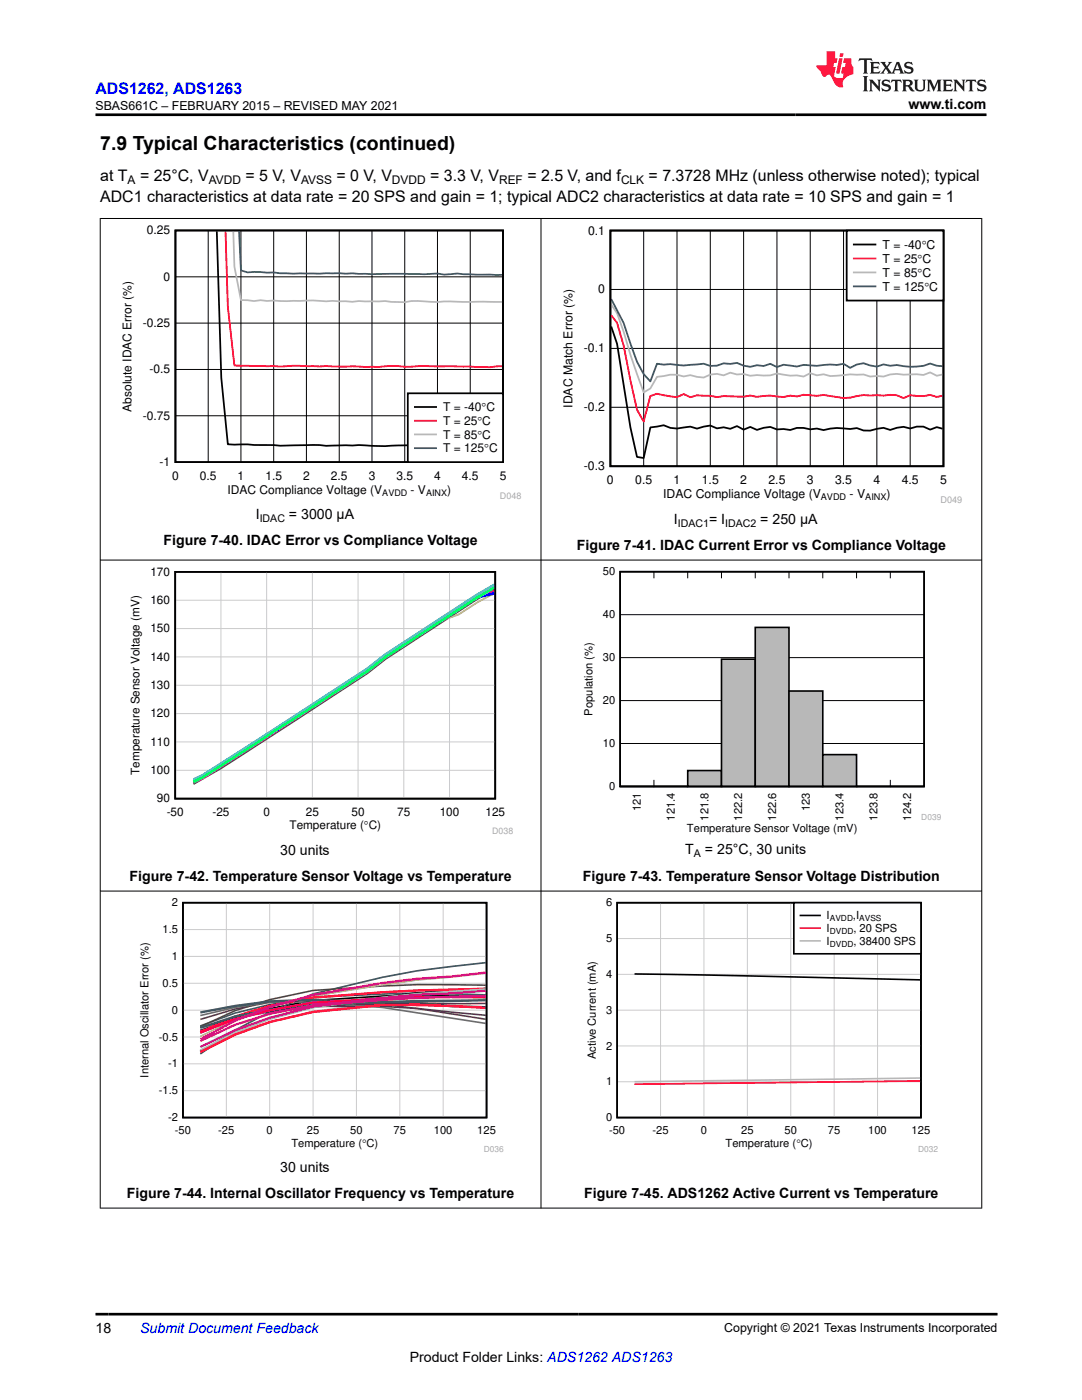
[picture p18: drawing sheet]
<svg xmlns="http://www.w3.org/2000/svg" width="216mm" height="279mm" viewBox="0 0 216 279" stroke-linecap="round" stroke-linejoin="round" font-family="sans-serif">
<defs><g id="words">
<text font-size="3.9" x="20" y="29.9">7.9 Typical Characteristics (continued)</text>
<text font-size="3.2" fill="#00f" x="19" y="18.7">ADS1262, ADS1263</text>
<g font-size="3.2">
<text x="20" y="36.1">at T</text>
<text x="20" y="40.3">ADC1 characteristics at data rate = 20 SPS and gain = 1; typical ADC2 characteristics at data rate = 10 SPS and gain = 1</text>
<text x="27.9" y="36.1">= 25°C, V</text>
<text x="49" y="36.1">= 5 V, V</text>
<text x="67.1" y="36.1">= 0 V, V</text>
<text x="85.8" y="36.1">= 3.3 V, V</text>
<text x="105.2" y="36.1">= 2.5 V, and f</text>
<text x="129.4" y="36.1">= 7.3728 MHz (unless otherwise noted); typical</text>
</g>
<g font-size="2.8">
<text x="181.3" y="21.8">www.ti.com</text>
<text x="51" y="103.6">I</text>
<text x="57.7" y="103.6">= 3000 μA</text>
<text x="134.5" y="104.6">I</text>
<text x="141.5" y="104.6">= I</text>
<text x="151.7" y="104.6">= 250 μA</text>
<text x="32.6" y="108.8">Figure 7-40. IDAC Error vs Compliance Voltage</text>
<text x="115.1" y="109.8">Figure 7-41. IDAC Current Error vs Compliance Voltage</text>
<text x="55.9" y="170.6">30 units</text>
<text x="136.7" y="170.5">T</text>
<text x="140.7" y="170.5">= 25°C, 30 units</text>
<text x="25.9" y="175.8">Figure 7-42. Temperature Sensor Voltage vs Temperature</text>
<text x="116.3" y="175.7">Figure 7-43. Temperature Sensor Voltage Distribution</text>
<text x="55.9" y="233.9">30 units</text>
<text x="25.3" y="239.1">Figure 7-44. Internal Oscillator Frequency vs Temperature</text>
<text x="116.6" y="239.1">Figure 7-45. ADS1262 Active Current vs Temperature</text>
<text x="19" y="266.1">18</text>
<text x="81.8" y="271.7">Product Folder Links: ADS1262 ADS1263</text>
</g>
<text font-size="2.8" fill="#00f" x="28" y="266.1">Submit Document Feedback</text>
<g font-size="2.5">
<text x="19.1" y="21.9">SBAS661C – FEBRUARY 2015 – REVISED MAY 2021</text>
<text x="144.5" y="265.8">Copyright © 2021 Texas Instruments Incorporated</text>
</g>
<g font-size="2.4">
<text x="25.5" y="36.7">A</text>
<text x="41.7" y="36.7">AVDD</text>
<text x="60.1" y="36.7">AVSS</text>
<text x="78.2" y="36.7">DVDD</text>
<text x="99.6" y="36.7">REF</text>
<text x="123.9" y="36.7">CLK</text>
<text x="29.3" y="46.8">0.25</text>
<text x="117.3" y="46.8">0.1</text>
<text x="176.1" y="49.7">T = -40qC</text>
<text x="176.1" y="52.5">T = 25qC</text>
<text x="32.6" y="56">0</text>
<text x="119.4" y="58.6">0</text>
<text x="176.1" y="55.2">T = 85qC</text>
<text x="176.1" y="58">T = 125qC</text>
<text x="28.5" y="65.3">-0.25</text>
<text x="116.5" y="70.3">-0.1</text>
<text x="29.8" y="74.5">-0.5</text>
<text x="26.3" y="82.2" transform="rotate(-90 26.3 82.2)">Absolute IDAC Error (%)</text>
<text x="28.5" y="83.8">-0.75</text>
<text x="88.4" y="82.1">T = -40qC</text>
<text x="114.3" y="81.4" transform="rotate(-90 114.3 81.4)">IDAC Match Error (%)</text>
<text x="116.5" y="82.1">-0.2</text>
<text x="88.4" y="84.8">T = 25qC</text>
<text x="88.4" y="87.6">T = 85qC</text>
<text x="31.8" y="93">-1</text>
<text x="34.3" y="95.7">0</text>
<text x="39.9" y="95.7">0.5</text>
<text x="47.4" y="95.7">1</text>
<text x="52.9" y="95.7">1.5</text>
<text x="60.5" y="95.7">2</text>
<text x="66" y="95.7">2.5</text>
<text x="73.6" y="95.7">3</text>
<text x="79.1" y="95.7">3.5</text>
<text x="86.6" y="95.7">4</text>
<text x="88.4" y="90.3">T = 125qC</text>
<text x="92.2" y="95.7">4.5</text>
<text x="99.7" y="95.7">5</text>
<text x="116.5" y="93.8">-0.3</text>
<text x="45.4" y="98.5">IDAC Compliance Voltage (V</text>
<text x="81.9" y="98.5">- V</text>
<text x="89.2" y="98.5">)</text>
<text x="121.1" y="96.6">0</text>
<text x="126.8" y="96.6">0.5</text>
<text x="132.3" y="99.4">IDAC Compliance Voltage (V</text>
<text x="134.4" y="96.6">1</text>
<text x="140" y="96.6">1.5</text>
<text x="147.7" y="96.6">2</text>
<text x="153.3" y="96.6">2.5</text>
<text x="161" y="96.6">3</text>
<text x="166.6" y="96.6">3.5</text>
<text x="169.5" y="99.4">- V</text>
<text x="174.3" y="96.6">4</text>
<text x="176.9" y="99.4">)</text>
<text x="179.9" y="96.6">4.5</text>
<text x="187.6" y="96.6">5</text>
</g>
<g font-size="2.3">
<text x="30" y="114.9">170</text>
<text x="30" y="120.6">160</text>
<text x="30" y="131.9">140</text>
<text x="30" y="126.2">150</text>
<text x="30" y="137.5">130</text>
<text x="30" y="143.2">120</text>
<text x="30" y="148.8">110</text>
<text x="27.9" y="154.7" transform="rotate(-90 27.9 154.7)">Temperature Sensor Voltage (mV)</text>
<text x="30" y="154.5">100</text>
<text x="31.3" y="160.2">90</text>
<text x="33.3" y="162.8">-50</text>
<text x="42.4" y="162.8">-25</text>
<text x="52.6" y="162.8">0</text>
<text x="57.8" y="165.5">Temperature (qC)</text>
<text x="61" y="162.8">25</text>
<text x="70.1" y="162.8">50</text>
<text x="79.3" y="162.8">75</text>
<text x="87.7" y="162.8">100</text>
<text x="96.9" y="162.8">125</text>
</g>
<g font-size="2.2">
<text x="120.3" y="114.8">50</text>
<text x="120.3" y="123.4">40</text>
<text x="120.3" y="132">30</text>
<text x="118.2" y="142.8" transform="rotate(-90 118.2 142.8)">Population (%)</text>
<text x="120.3" y="140.5">20</text>
<text x="120.3" y="149.1">10</text>
<text x="121.5" y="157.7">0</text>
<text x="127.9" y="161.9" transform="rotate(-90 127.9 161.9)">121</text>
<text x="161.6" y="161.9" transform="rotate(-90 161.6 161.9)">123</text>
<text x="134.6" y="163.8" transform="rotate(-90 134.6 163.8)">121.4</text>
<text x="137.1" y="166">Temperature Sensor Voltage (mV)</text>
<text x="141.4" y="163.8" transform="rotate(-90 141.4 163.8)">121.8</text>
<text x="148.1" y="163.8" transform="rotate(-90 148.1 163.8)">122.2</text>
<text x="154.9" y="163.8" transform="rotate(-90 154.9 163.8)">122.6</text>
<text x="168.3" y="163.8" transform="rotate(-90 168.3 163.8)">123.4</text>
<text x="175.1" y="163.8" transform="rotate(-90 175.1 163.8)">123.8</text>
<text x="181.8" y="163.8" transform="rotate(-90 181.8 163.8)">124.2</text>
<text x="34.3" y="180.9">2</text>
<text x="120.9" y="180.9">6</text>
<text x="164.9" y="183.5">I</text>
<text x="170.2" y="183.5">,I</text>
<text x="32.4" y="186.2">1.5</text>
<text x="34.3" y="191.6">1</text>
<text x="120.9" y="188">5</text>
<text x="164.9" y="186">I</text>
<text x="164.9" y="188.6">I</text>
<text x="170.3" y="186">, 20 SPS</text>
<text x="170.3" y="188.6">, 38400 SPS</text>
<text x="32.4" y="197">0.5</text>
<text x="120.9" y="195.2">4</text>
<text x="34.3" y="202.3">0</text>
<text x="120.9" y="202.3">3</text>
<text x="31.7" y="207.7">-0.5</text>
<text x="120.9" y="209.5">2</text>
<text x="29.6" y="215.1" transform="rotate(-90 29.6 215.1)">Internal Oscillator Error (%)</text>
<text x="33.5" y="213">-1</text>
<text x="118.9" y="211.3" transform="rotate(-90 118.9 211.3)">Active Current (mA)</text>
<text x="31.7" y="218.4">-1.5</text>
<text x="120.9" y="216.6">1</text>
<text x="33.5" y="223.8">-2</text>
<text x="34.9" y="226.3">-50</text>
<text x="43.6" y="226.3">-25</text>
<text x="53.2" y="226.3">0</text>
<text x="61.2" y="226.3">25</text>
<text x="69.9" y="226.3">50</text>
<text x="78.5" y="226.3">75</text>
<text x="86.6" y="226.3">100</text>
<text x="95.2" y="226.3">125</text>
<text x="120.9" y="223.8">0</text>
<text x="121.5" y="226.3">-50</text>
<text x="130.2" y="226.3">-25</text>
<text x="139.8" y="226.3">0</text>
<text x="147.9" y="226.3">25</text>
<text x="156.6" y="226.3">50</text>
<text x="165.2" y="226.3">75</text>
<text x="173.2" y="226.3">100</text>
<text x="181.9" y="226.3">125</text>
<text x="58.1" y="228.8">Temperature (qC)</text>
<text x="144.8" y="228.8">Temperature (qC)</text>
</g>
<g font-size="2.1">
<text x="51.8" y="104.2">IDAC</text>
<text x="135.2" y="105.1">IDAC1</text>
<text x="144.7" y="105.1">IDAC2</text>
<text x="138.5" y="171.1">A</text>
</g>
<g font-size="1.8">
<text x="76.3" y="98.9">AVDD</text>
<text x="85" y="98.9">AINX</text>
<text x="163.8" y="99.8">AVDD</text>
<text x="172.6" y="99.8">AINX</text>
</g>
<g font-size="1.8" fill="#a8a8a8">
<text x="99.8" y="99.5">D048</text>
<text x="187.6" y="100.5">D049</text>
<text x="98.2" y="166.5">D038</text>
</g>
<g font-size="1.7" fill="#a8a8a8">
<text x="183.8" y="163.7">D039</text>
<text x="96.5" y="229.8">D036</text>
<text x="183.2" y="229.8">D032</text>
</g>
<g font-size="1.7">
<text x="165.6" y="183.9">AVDD</text>
<text x="171.4" y="183.9">AVSS</text>
<text x="165.6" y="186.4">DVDD</text>
<text x="165.6" y="188.9">DVDD</text>
</g>
</g></defs>
<path d="M35 46h65.4v46.2h-65.4zM43.3 46.2l.9 29.2 1.3 13.3 10.4 .3 15.7-.2a65 65 0 0 0 10.5 0l1.3 .2a88 88 0 0 1 10.4 0l6.4-.1" fill="none" stroke="#000" stroke-width=".35"/>
<g fill="none" stroke="#000" stroke-width=".2">
<path d="M35 55.2h65.4M41.5 46v46.2M48.1 46v46.2M54.6 46v46.2M61.1 46v46.2M67.7 46v46.2M74.2 46v46.2M80.8 46v46.2M87.3 46v46.2M93.8 46v46.2M35 73.7h65.4M35 64.5h65.4"/>
<path d="M35 83h65.4"/>
</g>
<path d="M45 46.2l.5 15.1 1.3 11.6 9.1 .3 2.6-.2a358.7 358.7 0 0 0 20.9 .1l1.4 .1 9.1-.1 7.9 .2 2.4-.2" fill="none" stroke="#f00" stroke-width=".35"/>
<path d="M46.6 46.2l.2 7 1.3 6.7 2.6 .2 1.3-.2a82.4 82.4 0 0 0 10.5 .1l7.8 .2 1.3-.1h5.2a17.6 17.6 0 0 0 5.3 0l5.2 .2 2.6-.1 10.3 .1" fill="none" stroke="#b8b8b8" stroke-width=".35"/>
<path d="M47.7 46.2l.4 7.8 1.3 .4 2.6-.1 6.5 .3 9.2-.1 6.5 .2h10.5l2.6-.1 1.3 .2 2.6-.2 1.3 .1 7.7 .2" fill="none" stroke="#295c75" stroke-width=".35"/>
<path d="M81.4 78.5h19v13.7h-19z" fill-rule="evenodd" fill="#fff"/>
<path d="M81.4 78.5h19v13.7h-19zM82.8 81.2h4.2" fill="none" stroke="#000" stroke-width=".35"/>
<path d="M82.8 84h4.2" fill="none" stroke="#f00" stroke-width=".35"/>
<path d="M82.8 86.7h4.2" fill="none" stroke="#b8b8b8" stroke-width=".35"/>
<path d="M82.8 89.4h4.2" fill="none" stroke="#295c75" stroke-width=".35"/>
<path d="M111.9 45h80.1v55.5h-80.1z" fill-rule="evenodd" fill="#fff"/>
<path d="M121.8 46h66.5v47h-66.5zM122 65.2l1.1 3.4 2.7 16.7 1.3 5.9 1.3 .2 1.4-6.1 2.6-.4 1.4 .5 1.3 .1 2.6-.4 1.4 .4 2.6-.6 1.4 .6 1.3-.2 1.3 .3 1.4-.6 1.3 .7 1.3-.5 1.3 .6 1.4-.4 1.3-.2 1.3 .5 1.4-.1 1.3 .2 1.3-.4h1.3l1.4 .3 1.3-.2 1.3 .3a11.4 11.4 0 0 1 5.3-.2l1.4-.2 1.3 .5h1.3l2.7-.5 1.3 .4 1.4-.4 1.3-.2 1.3 .3 1.3-.4h1.4l1.3 .6 1.3-.5 1.2 .4" fill="none" stroke="#000" stroke-width=".36"/>
<path d="M121.8 57.8h66.5M128.4 46v47.1M135.1 46v47.1M141.7 46v47.1M148.4 46v47.1M155 46v47.1M161.7 46v47.1M168.3 46v47.1M175 46v47.1M181.6 46v47.1M121.8 69.5h66.5M121.8 81.3h66.5" fill="none" stroke="#000" stroke-width=".2"/>
<path d="M122 62.9l1.1 1.5 1.3 4.6 2.7 12.8 1.3 2.3 1.4-5.1 1.3-.4 4 .7 1.3-.7 1.3 .7 1.4-.4 2.6 .1 1.4 .3 1.3-.2 4 .1 1.3-.3 1.3 .3 2.7-.3 2.7 .3 1.3-.2 1.3 .1 1.3-.3 2.7 .2 1.3-.2 1.4 .2a9.3 9.3 0 0 0 5.3 .1l1.3-.3 4 .2 1.3-.2 1.4 .1 1.3 .5 1.3-.5 2.7 .2 1.3-.3 1.3 .4 1.2-.2" fill="none" stroke="#f00" stroke-width=".36"/>
<path d="M122 60.8l1.1 1.7 1.3 3.7 1.4 4.6 2.6 7.5 1.4-.8 1.3-2.3 2.7-.4h1.3l1.3 .3 1.3-.2 1.4 .3 1.3 .1 1.3-.5 1.4-.2 1.3 .3 1.3-.5 1.4 .3 1.3-.1 1.3 .4 1.3-.1h2.7l1.3-.4 2.7 .5 1.3-.1 1.3 .3 1.4-.7 1.3 .4 1.3-.2 1.4 .4 3.9-.4h2.7l1.3 .5 1.4-.2 1.3 .2 1.3-.5 1.4-.1 1.3 .2 2.6-.1 1.4 .1 1.3-.5 1.3 .7 1.2-.3" fill="none" stroke="#b8b8b8" stroke-width=".36"/>
<path d="M122 59.7l2.4 4.8 2.7 7.7 1.3 2.5 1.4 1.4 1.3-3.5 1.3 .2 1.4-.1a14.2 14.2 0 0 0 5.3 0l1.3-.1 1.3 .4h1.4l1.3-.5 1.3 .1 1.4-.2 1.3 .6 1.3 .2 1.3-.3 1.4 .1 1.3-.4 1.3 .6 1.4-.4 2.6 .4 1.3-.4 2.7 .2 2.7-.3 1.3 .1 1.3-.2 1.3 .8 1.4-.7 1.3-.2 1.3 .4 1.4 .3 1.3-.5 1.3 .3 1.4-.1a11.4 11.4 0 0 0 6.6-.3l1.3 .4 1.2 .1" fill="none" stroke="#295c75" stroke-width=".36"/>
<path d="M168.9 46h19.4v14h-19.4z" fill-rule="evenodd" fill="#fff"/>
<path d="M168.9 46h19.4v14h-19.4zM170.4 48.8h4.3" fill="none" stroke="#000" stroke-width=".36"/>
<path d="M170.4 51.6h4.3" fill="none" stroke="#f00" stroke-width=".36"/>
<path d="M170.4 54.4h4.3" fill="none" stroke="#b8b8b8" stroke-width=".36"/>
<path d="M170.4 57.1h4.3" fill="none" stroke="#295c75" stroke-width=".36"/>
<path d="M25.6 113.2h76.8v53.4h-76.8z" fill-rule="evenodd" fill="#fff"/>
<path d="M35 114.1h63.8v45.3h-63.8zM98.6 117.2l-3.4 1.9-18.3 11.9-3.6 3-21.9 14.2-7.3 4.6-3.7 2.2-1.8 .8" fill="none" stroke="#000" stroke-width=".34"/>
<g fill="none" stroke="#cbcbcb" stroke-width=".2">
<path d="M35 119.8h63.8M44.1 114.1v45.3M53.2 114.1v45.3M62.3 114.1v45.3M71.4 114.1v45.3M80.6 114.1v45.3M89.7 114.1v45.3M35 136.8h63.8M35 131.1h63.8M35 125.4h63.8M35 153.7h63.8M35 148.1h63.8"/>
<path d="M35 142.4h63.8"/>
</g>
<path d="M98.6 117.3l-3.4 2-18.3 11.9-3.6 2.9-21.9 14.1a174.4 174.4 0 0 1-12.8 7.8" fill="none" stroke="#f00" stroke-width=".34"/>
<path d="M98.6 117.3l-3.4 2-18.3 11.9-3.6 2.9-3.7 2.4a919.5 919.5 0 0 1-29.2 18.5l-1.8 1" fill="none" stroke="#b8b8b8" stroke-width=".34"/>
<path d="M98.6 117.2l-3.4 2-18.3 11.9-3.6 2.9-21.9 14.2a153 153 0 0 1-12.8 7.8" fill="none" stroke="#295c75" stroke-width=".34"/>
<path d="M98.6 117.4l-3.4 2-18.3 11.9-3.6 2.9-3.7 2.4a970.2 970.2 0 0 1-29.2 18.7l-1.8 .8" fill="none" stroke="#286b48" stroke-width=".34"/>
<path d="M98.6 117.3l-3.4 2-18.3 11.9-3.6 2.9-21.9 14.1a163.6 163.6 0 0 1-12.8 7.9" fill="none" stroke="#9d3939" stroke-width=".34"/>
<path d="M98.6 117.1l-3.4 2-18.3 11.9-3.6 2.9-3.7 2.4a825.7 825.7 0 0 1-29.2 18.6l-1.8 1" fill="none" stroke="#68275f" stroke-width=".34"/>
<path d="M98.6 117.6l-3.4 2-18.3 11.9-3.6 2.9-21.9 14.2a144.9 144.9 0 0 1-12.8 7.9" fill="none" stroke="#6b5028" stroke-width=".34"/>
<path d="M98.6 117l-3.4 2-18.3 11.8-3.6 2.9-7.3 4.8a665.5 665.5 0 0 1-27.4 17.3" fill="none" stroke="#83461f" stroke-width=".34"/>
<path d="M98.6 118.4l-3.4 1.9-3.7 2.3-3.6 1.4-11 7.1-3.6 2.9-21.9 14.3a173.7 173.7 0 0 1-12.8 7.9" fill="none" stroke="#b1ae67" stroke-width=".34"/>
<path d="M98.6 116.9l-3.4 2.1-18.3 11.8-3.6 3-21.9 14.2a152.6 152.6 0 0 1-12.8 7.8" fill="none" stroke="#6c6c6c" stroke-width=".34"/>
<path d="M98.6 118.5l-3.4 .5-18.3 11.9-3.6 2.9-21.9 14.2a152.7 152.7 0 0 1-12.8 7.9" fill="none" stroke="#000" stroke-width=".48"/>
<path d="M98.6 117.1l-3.4 2.1-18.3 11.8-3.6 2.9-21.9 14.2a184.9 184.9 0 0 1-12.8 7.9M98.6 117.2l-3.4 2.1-18.3 11.8-3.6 2.9-21.9 14.3a123.1 123.1 0 0 1-12.8 7.7" fill="none" stroke="#f00" stroke-width=".48"/>
<path d="M98.6 117l-3.4 1.9-18.3 11.9-3.6 2.9-14.6 9.5-18.3 11.7-1.8 .8" fill="none" stroke="#b8b8b8" stroke-width=".48"/>
<path d="M98.6 117.3l-3.4 2.1-18.3 11.9-3.6 2.9-21.9 14.2a145.6 145.6 0 0 1-12.8 7.8" fill="none" stroke="#295c75" stroke-width=".48"/>
<path d="M98.6 117l-3.4 2-18.3 11.9-3.6 2.9-14.6 9.5-18.3 11.7-1.8 .9" fill="none" stroke="#286b48" stroke-width=".48"/>
<path d="M98.6 118l-3.4 .7-18.3 11.9-3.6 2.9-11 7.2-21.9 14.1-1.8 .8" fill="none" stroke="#ff0054" stroke-width=".48"/>
<path d="M98.6 117.2l-3.4 2.1-18.3 11.8-3.6 2.9-21.9 14.2a121.4 121.4 0 0 1-12.8 7.7" fill="none" stroke="#f0a" stroke-width=".48"/>
<path d="M98.6 117.3l-3.4 2-18.3 11.9-3.6 2.9-18.3 11.8-14.6 9.4-1.8 .8" fill="none" stroke="#f0f" stroke-width=".48"/>
<path d="M98.6 118.2l-3.4 .6-18.3 11.9-3.6 2.9-21.9 14.3a181.9 181.9 0 0 1-12.8 8" fill="none" stroke="#a0f" stroke-width=".48"/>
<path d="M98.6 116.9l-3.4 2-18.3 11.9-3.6 2.9-18.3 11.9-14.6 9.3-1.8 .9" fill="none" stroke="#5400ff" stroke-width=".48"/>
<path d="M98.6 117.2l-3.4 2-18.3 11.8-3.6 2.9-18.3 11.9-10.9 7-5.5 3.2" fill="none" stroke="#00f" stroke-width=".48"/>
<path d="M98.6 118.5l-3.4 .8-18.3 11.8-3.6 2.9-7.3 4.7a627.7 627.7 0 0 1-27.4 17.3" fill="none" stroke="#0054ff" stroke-width=".48"/>
<path d="M98.6 116.7l-3.4 2-18.3 11.9-3.6 2.9-18.3 11.9-14.6 9.3-1.8 .9" fill="none" stroke="#0af" stroke-width=".48"/>
<path d="M98.6 117l-3.4 2.1-18.3 11.8-3.6 2.9-7.3 4.8a599.1 599.1 0 0 1-27.4 17.3" fill="none" stroke="#01ffff" stroke-width=".48"/>
<path d="M98.6 117.3l-3.4 2-18.3 11.9-3.6 2.8-18.3 11.7-3.6 2.5-11 7-1.8 .9" fill="none" stroke="#01ff54" stroke-width=".48"/>
<path d="M116.1 113.2h71.7v53.3h-71.7z" fill-rule="evenodd" fill="#fff"/>
<path d="M123.7 114.1h60.7v42.9h-60.7zM123.7 157h6.8zM130.5 157h6.7z" fill="none" stroke="#000" stroke-width=".32"/>
<g fill="none" stroke="#000" stroke-width=".2">
<path d="M130.5 114.1v1.3M137.2 114.1v1.3M144 114.1v1.3M150.7 114.1v1.3M157.4 114.1v1.3M164.2 114.1v1.3M170.9 114.1v1.3M177.7 114.1v1.3M123.7 139.8h60.7M123.7 131.2h60.7M123.7 122.7h60.7M123.7 148.4h60.7"/>
<path d="M130.5 155.6v1.4M137.2 155.6v1.4M144 155.6v1.4M150.7 155.6v1.4M157.4 155.6v1.4M164.2 155.6v1.4M170.9 155.6v1.4M177.7 155.6v1.4"/>
</g>
<path d="M123.7 157h13.5" fill="none" stroke="#b8b8b8" stroke-width=".2"/>
<path d="M137.2 153.8h6.8v3.2h-6.8z" fill-rule="evenodd" fill="#b8b8b8"/>
<path d="M137.2 153.8h6.8v3.2h-6.8z" fill="none" stroke="#000" stroke-width=".32"/>
<path d="M144 131.6h6.7v25.4h-6.7z" fill-rule="evenodd" fill="#b8b8b8"/>
<path d="M144 131.6h6.7v25.4h-6.7z" fill="none" stroke="#000" stroke-width=".32"/>
<path d="M150.7 125.2h6.7v31.8h-6.7z" fill-rule="evenodd" fill="#b8b8b8"/>
<path d="M150.7 125.2h6.7v31.8h-6.7z" fill="none" stroke="#000" stroke-width=".32"/>
<path d="M157.4 137.9h6.8v19.1h-6.8z" fill-rule="evenodd" fill="#b8b8b8"/>
<path d="M157.4 137.9h6.8v19.1h-6.8z" fill="none" stroke="#000" stroke-width=".32"/>
<path d="M164.2 150.6h6.7v6.4h-6.7z" fill-rule="evenodd" fill="#b8b8b8"/>
<path d="M123.7 114.1h60.7v42.9h-60.7zM164.2 150.6h6.7v6.4h-6.7zM170.9 157h6.8zM177.7 157h6.7z" fill="none" stroke="#000" stroke-width=".32"/>
<path d="M170.9 157h13.5" fill="none" stroke="#b8b8b8" stroke-width=".2"/>
<path d="M27.5 179.3h73v50.6h-73z" fill-rule="evenodd" fill="#fff"/>
<path d="M36.5 180.2h60.6v42.8h-60.6zM96.9 198.7a295.6 295.6 0 0 0-34.4 1l-8.7 1.6-6.9 1.9-6.9 3" fill="none" stroke="#000" stroke-width=".32"/>
<g fill="none" stroke="#cbcbcb" stroke-width=".2">
<path d="M36.5 196.2h60.6M36.5 190.9h60.6M36.5 185.5h60.6M45.2 180.2v42.8M53.8 180.2v42.8M62.5 180.2v42.8M71.1 180.2v42.8M79.8 180.2v42.8M88.4 180.2v42.8M36.5 217.7h60.6M36.5 212.3h60.6M36.5 207h60.6"/>
<path d="M36.5 201.6h60.6"/>
</g>
<path d="M96.9 201.1a545 545 0 0 0-34.4-.5l-8.7 1.1-6.9 1.4-6.9 2.6" fill="none" stroke="#f00" stroke-width=".32"/>
<path d="M96.9 199.3a248.1 248.1 0 0 0-34.4 2.5l-8.7 2.2-6.9 2.5-6.9 3.5" fill="none" stroke="#b8b8b8" stroke-width=".32"/>
<path d="M96.9 198.5a259.2 259.2 0 0 0-34.4 .5l-8.7 1.5-6.9 1.7-6.9 2.5" fill="none" stroke="#295c75" stroke-width=".32"/>
<path d="M96.9 192.1a174.9 174.9 0 0 0-34.4 6.3l-8.7 3.6-6.9 3.6-6.9 4.7" fill="none" stroke="#286b48" stroke-width=".32"/>
<path d="M96.9 200.3h-6.7l-7-.2-20.7 .8-8.7 1-6.9 1.4-6.9 1.8" fill="none" stroke="#9d3939" stroke-width=".32"/>
<path d="M96.9 202.6l-13.7-1.3-6.9-.5h-13.8l-8.7 1-6.9 1.5-6.9 2.3" fill="none" stroke="#68275f" stroke-width=".32"/>
<path d="M96.9 196.6a271.5 271.5 0 0 0-34.4 1.1l-8.7 1.8-6.9 2.2-6.9 3.2" fill="none" stroke="#6b5028" stroke-width=".32"/>
<path d="M96.9 203.4a251.9 251.9 0 0 0-34.4-3.9l-8.7 .5-6.9 1.4-6.9 2" fill="none" stroke="#83461f" stroke-width=".32"/>
<path d="M96.9 194.2l-13.7 1.4-20.7 3.2-8.7 2.2-6.9 2.5-6.9 3.3" fill="none" stroke="#b1ae67" stroke-width=".32"/>
<path d="M40 202.7l6.9-1.6 6.9-1.1h8.7l13.8 1.1 20.6 3.1" fill="none" stroke="#6c6c6c" stroke-width=".32"/>
<path d="M96.9 197.4a251.9 251.9 0 0 0-34.4 3.6l-8.7 2.2-6.9 2.8-6.9 3.9" fill="none" stroke="#000" stroke-width=".46"/>
<path d="M96.9 197.3a401.3 401.3 0 0 0-34.4 1.8l-8.7 1.6-6.9 2.2-6.9 3.1M96.9 201.1l-13.7-.6-6.9 .1-13.8 1.4-8.7 2-6.9 2.5-6.9 3.5" fill="none" stroke="#f00" stroke-width=".46"/>
<path d="M96.9 197.4a292.8 292.8 0 0 0-34.4 3.6l-8.7 2.4-6.9 2.7-6.9 3.5" fill="none" stroke="#b8b8b8" stroke-width=".46"/>
<path d="M96.9 199.6l-6.7 .2h-7l-20.7 .7-8.7 1-6.9 1.4-6.9 2.2" fill="none" stroke="#295c75" stroke-width=".46"/>
<path d="M96.9 201l-6.7-.2-7-.6-20.7-.7-8.7 .3-6.9 1-6.9 1.3" fill="none" stroke="#286b48" stroke-width=".46"/>
<path d="M96.9 199a320.3 320.3 0 0 0-34.4 1.1l-8.7 1.5-6.9 1.8-6.9 2.7" fill="none" stroke="#ff0054" stroke-width=".46"/>
<path d="M96.9 198.8a413.7 413.7 0 0 0-34.4 1.9l-8.7 1.6-6.9 2.2-6.9 3.2" fill="none" stroke="#f0a" stroke-width=".46"/>
<path d="M96.9 194.1l-6.7 .8-7 .4-6.9 .9-13.8 2.3-8.7 2.5-6.9 2.8-6.9 3.6" fill="none" stroke="#f0f" stroke-width=".46"/>
<path d="M96.9 197.7l-6.7 .5-7 .3-6.9 .7-13.8 1.7-8.7 2.2-6.9 2.5-6.9 3.4" fill="none" stroke="#a0f" stroke-width=".46"/>
<path d="M116.7 179.3h70.5v50.6h-70.5z" fill-rule="evenodd" fill="#fff"/>
<path d="M123.1 180.2h60.7v42.8h-60.7zM126.6 194.4l57 1.2" fill="none" stroke="#000" stroke-width=".32"/>
<path d="M123.1 194.5h60.7M123.1 187.3h60.7M131.8 180.2v42.8M140.5 180.2v42.8M149.1 180.2v42.8M157.8 180.2v42.8M166.4 180.2v42.8M175.1 180.2v42.8M123.1 215.9h60.7M123.1 208.7h60.7M123.1 201.6h60.7" fill="none" stroke="#cbcbcb" stroke-width=".2"/>
<path d="M183.6 215.7l-57 .7" fill="none" stroke="#f00" stroke-width=".32"/>
<path d="M183.6 215.1l-57 .8" fill="none" stroke="#b8b8b8" stroke-width=".32"/>
<path d="M158.4 180.2h25.4v10.1h-25.4z" fill-rule="evenodd" fill="#fff"/>
<path d="M158.4 180.2h25.4v10.1h-25.4zM159.7 182.7h3.9" fill="none" stroke="#000" stroke-width=".32"/>
<path d="M159.7 185.2h3.9" fill="none" stroke="#f00" stroke-width=".32"/>
<path d="M159.7 187.8h3.9" fill="none" stroke="#b8b8b8" stroke-width=".32"/>
<path d="M19.9 43.6h176.1M20 43.5v197.7M107.9 43.5v197.7M195.9 43.5v197.7M19.9 111.8h176.1M19.9 177.8h176.1M19.9 241.1h176.1" fill="none" stroke="#000" stroke-width=".2"/>
<path d="M171.5 11.6l-.2 .6 .5-.2h.6v.1v2.2l-.2 .4h1l-.2-.4v-2.2v-.1h.5l.6 .2-.2-.6zM173.6 12.4l.2 .3v1.6l-.2 .4h1.9l.1-.6a1.08 1.08 0 0 1-1.3 .2v-.7h.6l.4 .2v-.7l-.4 .2h-.6v-.5l.2-.2a1 1 0 0 1 1 .3l-.1-.5zM175.7 12.4l.9 1.1-1 1.2h.9l-.2-.2 .5-.8 .4 .8-.2 .2h1.6l-.2-.2 .2-.5h.9l.1 .5-.1 .2h.9l-.2-.4-.8-1.9h-.5l-.9 2.1-.9-1.1 .9-1h-.8l.2 .2-.4 .6-.4-.6 .2-.2zM179 12.8l.4 1h-.7zM180.7 12.5a.65 .65 0 0 0-.2 .7 .65 .65 0 0 0 .6 .5l.6 .1 .1 .3a.79 .79 0 0 1-.7 .4 .79 .79 0 0 1-.7-.5l.1 .7 .2-.1a.93 .93 0 0 0 1.1 0 .93 .93 0 0 0 .4-.9 1.46 1.46 0 0 0-1.2-.6l-.1-.3a1.09 1.09 0 0 1 1.2 .2l-.2-.6-.1 .1-.5-.2zM172.2 15.2l.2 .4v2.2l-.2 .4h1l-.2-.4v-2.2l.2-.4zM173.4 15.9l.2 .4v1.5l-.2 .4h.8l-.3-.4 .1-1.3 1.6 1.8v-2l.2-.4h-.7l.1 .2 .1 1.1-1.2-1.3zM176.2 16a.65 .65 0 0 0-.2 .8 .65 .65 0 0 0 .6 .4l.6 .2 .1 .2a.79 .79 0 0 1-.7 .4 .79 .79 0 0 1-.7-.5l.1 .7 .2-.1a.93 .93 0 0 0 1.1 .1 .93 .93 0 0 0 .4-1 1.46 1.46 0 0 0-1.2-.5l-.1-.4a1.09 1.09 0 0 1 1.2 .2l-.1-.6-.2 .1-.5-.1zM177.9 15.9l-.1 .6a.63 .63 0 0 1 .8-.3v1.6l-.3 .4h1l-.2-.4v-1.6a.66 .66 0 0 1 .8 .3l-.1-.6zM180 15.9l.2 .4v1.5l-.2 .4h1l-.2-.2-.1-.7h.5l.1 .2a.79 .79 0 0 0 1.2 .6l-1-.9a.61 .61 0 0 0 .6-.6 .61 .61 0 0 0-.5-.7zM180.8 16.2h.1a.47 .47 0 0 1 .5 .1 .47 .47 0 0 1 .1 .5l-.1 .1-.7 .1zM182.3 15.9l.2 .2a2.27 2.27 0 0 0 .4 2 1.04 1.04 0 0 0 1.7-.7v-1.3l.2-.2h-.8l.2 .4v1.1a.6 .6 0 0 1-.6 .6 .6 .6 0 0 1-.6-.6v-1.1l.3-.4zM184.9 15.9l.2 .4v1.5l-.2 .4h.8l-.3-.4v-1.4l.9 1.9 .9-1.9v1.4l-.3 .4h1l-.2-.4v-1.5l.2-.4h-.8l-.7 1.5-.6-1.5zM188.1 15.9l.2 .4v1.5l-.2 .4h1.9l.1-.6a1.09 1.09 0 0 1-1.3 .2v-.7h.6l.4 .2v-.6l-.4 .2h-.6v-.6l.2-.1a1.01 1.01 0 0 1 1 .3l-.1-.6zM190.2 15.9l.3 .4v1.5l-.3 .4h.8l-.2-.4v-1.3l1.6 1.8v-2l.2-.4h-.7l.2 .2v1.1l-1.2-1.3zM192.8 15.9l-.1 .6a.63 .63 0 0 1 .8-.3v1.6l-.3 .4h1l-.2-.4v-1.6a.66 .66 0 0 1 .8 .3l-.1-.6zM195.2 16a.65 .65 0 0 0-.2 .8 .65 .65 0 0 0 .6 .4l.6 .2 .2 .2a.79 .79 0 0 1-.7 .4 .79 .79 0 0 1-.7-.5l.1 .7 .2-.1a.93 .93 0 0 0 1 .1 .93 .93 0 0 0 .5-1 1.46 1.46 0 0 0-1.3-.5v-.4a1.09 1.09 0 0 1 1.2 .2l-.2-.6-.2 .1-.5-.1z" fill="#231f20"/>
<path d="M164.9 10.3v2.7h-2l.1 .4 .8 1a.95 .95 0 0 0 1 .9 .59 .59 0 0 1 .5-.4 .59 .59 0 0 1 .5 .3l.4 .8a1.59 1.59 0 0 0 2.1 1.4 1.61 1.61 0 0 1 1-2.3l1-.3-.1-1.5a1.59 1.59 0 0 1-.3-1.7h-1.5l-.2 .9h.6l-.2 .9h-.5l-.2 .9v.3l.4 .1-.1 .9h-.7a.73 .73 0 0 1-1-.7l.3-1.5h-.5l.1-.9h.5l.2-.9h-.5v-1.3zM167.4 11.6l-.6 3.1h.7l.6-3.1zM167.6 10.7l-.1 .6h.7l.1-.6z" fill="#ed1c24"/>
<path d="M19 22.9h177.8M19 262.3h180" fill="none" stroke="#000" stroke-width=".53"/>
<use href="#words"/>
</svg>
